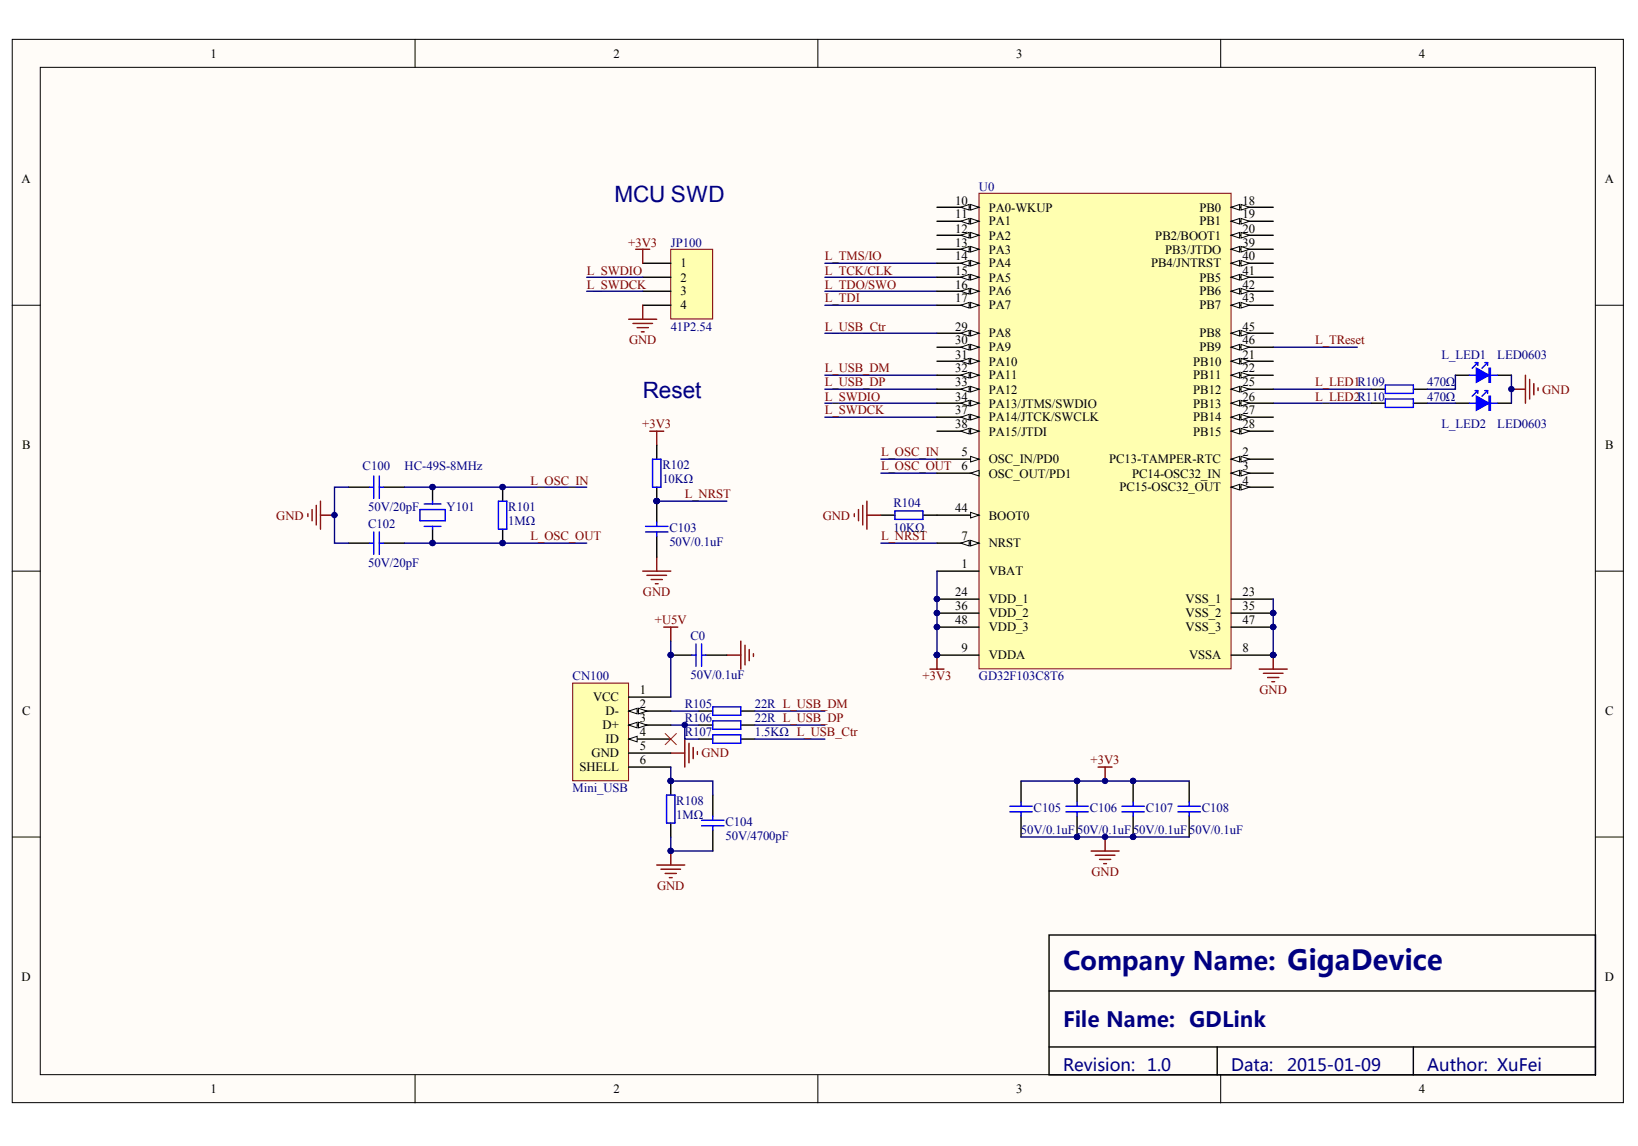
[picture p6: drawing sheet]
<svg xmlns="http://www.w3.org/2000/svg" width="289mm" height="202mm" viewBox="0 0 289 202" stroke-linecap="round" stroke-linejoin="round" font-family="sans-serif">
<defs><g id="words">
<text font-size="4.5" fill="#000080" x="187.5" y="171.1">Company Name: GigaDevice</text>
<g font-size="4" fill="#000080">
<text x="108.4" y="35.7">MCU SWD</text>
<text x="113.4" y="70.3">Reset</text>
</g>
<text font-size="3.7" fill="#000080" x="187.5" y="181.2">File Name: GDLink</text>
<g font-size="3" fill="#000080">
<text x="187.5" y="188.8">Revision:</text>
<text x="202.3" y="188.8">1.0</text>
<text x="217.2" y="188.8">Data:</text>
<text x="227.1" y="188.8">2015-01-09</text>
<text x="251.7" y="188.8">Author: XuFei</text>
</g>
<g font-size="2.2">
<text x="37.1" y="10.1">1</text>
<text x="108.2" y="10.1">2</text>
<text x="179.2" y="10.1">3</text>
<text x="250.3" y="10.1">4</text>
<text x="3.8" y="32.4">A</text>
<text x="283.1" y="32.4">A</text>
<text x="168.5" y="36.1">10</text>
<text x="168.5" y="38.5">11</text>
<text x="168.5" y="41">12</text>
<text x="174.4" y="37.3">PA0-WKUP</text>
<text x="174.4" y="39.8">PA1</text>
<text x="211.6" y="37.3">PB0</text>
<text x="211.6" y="39.8">PB1</text>
<text x="219.2" y="36.1">18</text>
<text x="219.2" y="38.5">19</text>
<text x="219.2" y="41">20</text>
<text x="120.1" y="47.2">1</text>
<text x="168.5" y="43.5">13</text>
<text x="168.5" y="45.9">14</text>
<text x="174.4" y="42.3">PA2</text>
<text x="174.4" y="44.7">PA3</text>
<text x="174.4" y="47.2">PA4</text>
<text x="203" y="47.2">PB4/JNTRST</text>
<text x="203.8" y="42.3">PB2/BOOT1</text>
<text x="205.5" y="44.7">PB3/JTDO</text>
<text x="219.2" y="43.5">39</text>
<text x="219.2" y="45.9">40</text>
<text x="120.1" y="49.7">2</text>
<text x="120.1" y="52.1">3</text>
<text x="168.5" y="48.4">15</text>
<text x="168.5" y="50.9">16</text>
<text x="168.5" y="53.3">17</text>
<text x="174.4" y="49.7">PA5</text>
<text x="174.4" y="52.1">PA6</text>
<text x="211.6" y="49.7">PB5</text>
<text x="211.6" y="52.1">PB6</text>
<text x="219.2" y="48.4">41</text>
<text x="219.2" y="50.9">42</text>
<text x="219.2" y="53.3">43</text>
<text x="120.1" y="54.6">4</text>
<text x="168.5" y="58.3">29</text>
<text x="174.4" y="54.6">PA7</text>
<text x="174.4" y="59.5">PA8</text>
<text x="211.6" y="54.6">PB7</text>
<text x="211.6" y="59.5">PB8</text>
<text x="219.2" y="58.3">45</text>
<text x="168.5" y="60.8">30</text>
<text x="168.5" y="63.2">31</text>
<text x="168.5" y="65.7">32</text>
<text x="174.4" y="62">PA9</text>
<text x="174.4" y="64.5">PA10</text>
<text x="210.5" y="64.5">PB10</text>
<text x="211.6" y="62">PB9</text>
<text x="219.2" y="60.8">46</text>
<text x="219.2" y="63.2">21</text>
<text x="219.2" y="65.7">22</text>
<text x="168.5" y="68.2">33</text>
<text x="168.5" y="70.7">34</text>
<text x="174.4" y="66.9">PA11</text>
<text x="174.4" y="69.4">PA12</text>
<text x="174.4" y="71.9">PA13/JTMS/SWDIO</text>
<text x="210.5" y="66.9">PB11</text>
<text x="210.5" y="69.4">PB12</text>
<text x="210.5" y="71.9">PB13</text>
<text x="219.2" y="68.2">25</text>
<text x="219.2" y="70.7">26</text>
<text x="168.5" y="73.1">37</text>
<text x="168.5" y="75.6">38</text>
<text x="174.4" y="74.3">PA14/JTCK/SWCLK</text>
<text x="174.4" y="76.8">PA15/JTDI</text>
<text x="210.5" y="74.3">PB14</text>
<text x="210.5" y="76.8">PB15</text>
<text x="219.2" y="73.1">27</text>
<text x="219.2" y="75.6">28</text>
<text x="3.9" y="79.3">B</text>
<text x="169.6" y="80.5">5</text>
<text x="169.6" y="83">6</text>
<text x="174.4" y="81.7">OSC_IN/PD0</text>
<text x="195.6" y="81.7">PC13-TAMPER-RTC</text>
<text x="219.2" y="80.5">2</text>
<text x="219.2" y="83">3</text>
<text x="283.2" y="79.3">B</text>
<text x="174.4" y="84.2">OSC_OUT/PD1</text>
<text x="197.5" y="86.7">PC15-OSC32_OUT</text>
<text x="199.7" y="84.2">PC14-OSC32_IN</text>
<text x="219.2" y="85.5">4</text>
<text x="168.5" y="90.4">44</text>
<text x="169.6" y="95.3">7</text>
<text x="174.4" y="91.6">BOOT0</text>
<text x="169.6" y="100.3">1</text>
<text x="174.4" y="96.5">NRST</text>
<text x="174.4" y="101.5">VBAT</text>
<text x="168.5" y="105.2">24</text>
<text x="168.5" y="107.7">36</text>
<text x="174.4" y="106.4">VDD_1</text>
<text x="209.1" y="106.4">VSS_1</text>
<text x="219.2" y="105.2">23</text>
<text x="219.2" y="107.7">35</text>
<text x="168.5" y="110.1">48</text>
<text x="174.4" y="108.9">VDD_2</text>
<text x="174.4" y="111.4">VDD_3</text>
<text x="209.1" y="108.9">VSS_2</text>
<text x="209.1" y="111.4">VSS_3</text>
<text x="219.2" y="110.1">47</text>
<text x="169.6" y="115.1">9</text>
<text x="174.4" y="116.3">VDDA</text>
<text x="209.8" y="116.3">VSSA</text>
<text x="219.2" y="115.1">8</text>
<text x="104.6" y="123.7">VCC</text>
<text x="112.9" y="122.5">1</text>
<text x="112.9" y="124.9">2</text>
<text x="3.9" y="126.2">C</text>
<text x="106.3" y="128.7">D+</text>
<text x="106.8" y="126.2">D-</text>
<text x="106.8" y="131.1">ID</text>
<text x="112.9" y="127.4">3</text>
<text x="112.9" y="129.9">4</text>
<text x="283.2" y="126.2">C</text>
<text x="102.2" y="136.1">SHELL</text>
<text x="104.3" y="133.6">GND</text>
<text x="112.9" y="132.3">5</text>
<text x="112.9" y="134.8">6</text>
<text x="3.8" y="173.1">D</text>
<text x="283.1" y="173.1">D</text>
<text x="37.1" y="192.8">1</text>
<text x="108.2" y="192.8">2</text>
<text x="179.2" y="192.8">3</text>
<text x="250.3" y="192.8">4</text>
</g>
<g font-size="2.2" fill="#000080">
<text x="172.7" y="33.6">U0</text>
<text x="118.3" y="43.5">JP100</text>
<text x="118.3" y="58.3">4¡Á1P2.54</text>
<text x="254.2" y="63.2">L_LED1</text>
<text x="264.1" y="63.2">LED0603</text>
<text x="251.7" y="68.2">470Ω</text>
<text x="251.7" y="70.7">470Ω</text>
<text x="254.2" y="75.6">L_LED2</text>
<text x="264.1" y="75.6">LED0603</text>
<text x="64" y="83">C100</text>
<text x="71.4" y="83">HC-49S-8MHz</text>
<text x="116.8" y="82.8">R102</text>
<text x="116.8" y="85.2">10KΩ</text>
<text x="157.6" y="89.4">R104</text>
<text x="64.9" y="90.2">50V/20pF</text>
<text x="64.9" y="93.1">C102</text>
<text x="78.8" y="90.2">Y101</text>
<text x="89.7" y="90.2">R101</text>
<text x="89.7" y="92.6">1MΩ</text>
<text x="118.1" y="93.8">C103</text>
<text x="157.6" y="93.8">10KΩ</text>
<text x="64.9" y="100">50V/20pF</text>
<text x="118.1" y="96.3">50V/0.1uF</text>
<text x="121.8" y="112.8">C0</text>
<text x="101" y="120">CN100</text>
<text x="121.8" y="119.8">50V/0.1uF</text>
<text x="172.7" y="120">GD32F103C8T6</text>
<text x="120.8" y="124.9">R105</text>
<text x="133.1" y="124.9">22R L_USB_DM</text>
<text x="120.8" y="127.4">R106</text>
<text x="120.8" y="129.9">R107</text>
<text x="133.1" y="127.4">22R L_USB_DP</text>
<text x="133.1" y="129.9">1.5KΩ L_USB_Ctr</text>
<text x="101" y="139.7">Mini_USB</text>
<text x="119.3" y="142">R108</text>
<text x="182.3" y="143.2">C105</text>
<text x="192.2" y="143.2">C106</text>
<text x="202.1" y="143.2">C107</text>
<text x="212" y="143.2">C108</text>
<text x="119.3" y="144.4">1MΩ</text>
<text x="128" y="145.7">C104</text>
<text x="128" y="148.2">50V/4700pF</text>
<text x="180.1" y="147.2">50V/0.1uF</text>
<text x="190" y="147.2">50V/0.1uF50V/0.1uF50V/0.1uF</text>
</g>
<g font-size="2.2" fill="#800000">
<text x="110.8" y="43.5">+3V3</text>
<text x="145.5" y="45.9">L_TMS/IO</text>
<text x="103.5" y="48.4">L_SWDIO</text>
<text x="103.5" y="50.9">L_SWDCK</text>
<text x="145.5" y="53.3">L_TDI</text>
<text x="145.5" y="50.9">L_TDO/SWO</text>
<text x="145.5" y="48.4">L_TCK/CLK</text>
<text x="145.5" y="58.3">L_USB_Ctr</text>
<text x="111" y="60.8">GND</text>
<text x="145.5" y="65.7">L_USB_DM</text>
<text x="232" y="60.8">L_TReset</text>
<text x="145.5" y="68.2">L_USB_DP</text>
<text x="145.5" y="70.7">L_SWDIO</text>
<text x="232" y="68.2">L_LED1R109</text>
<text x="232" y="70.7">L_LED2R110</text>
<text x="272" y="69.4">GND</text>
<text x="113.3" y="75.6">+3V3</text>
<text x="145.5" y="73.1">L_SWDCK</text>
<text x="155.4" y="80.5">L_OSC_IN</text>
<text x="155.4" y="83">L_OSC_OUT</text>
<text x="93.6" y="85.5">L_OSC_IN</text>
<text x="120.8" y="87.9">L_NRST</text>
<text x="48.7" y="91.6">GND</text>
<text x="93.6" y="95.3">L_OSC_OUT</text>
<text x="145.1" y="91.6">GND</text>
<text x="155.4" y="95.3">L_NRST</text>
<text x="113.4" y="105.2">GND</text>
<text x="115.5" y="110.1">+U5V</text>
<text x="162.7" y="120">+3V3</text>
<text x="222.2" y="122.5">GND</text>
<text x="123.7" y="133.6">GND</text>
<text x="192.4" y="134.8">+3V3</text>
<text x="192.5" y="154.6">GND</text>
<text x="115.9" y="157.1">GND</text>
</g>
</g></defs>
<g fill="#fffcf8" stroke="#000" stroke-width=".18">
<path d="M2.2 6.9h284.1v187.6h-284.1z"/>
<path d="M7.1 11.9h274.3v177.7h-274.3z"/>
</g>
<path d="M73.2 6.9v5M144.3 6.9v5M215.3 6.9v5M2.2 53.8h4.9M281.4 53.8h5M2.2 100.7h4.9M281.4 100.7h5M2.2 147.6h4.9M281.4 147.6h5M73.2 189.6v4.9M144.3 189.6v4.9M215.3 189.6v4.9" fill="none" stroke="#000" stroke-width=".18"/>
<g fill="none" stroke="#000" stroke-width=".25">
<path d="M115.8 78.5v2.5M61.5 85.9h3.7M61.5 95.8h3.7M67.7 85.9h3.7M67.7 95.8h3.7M76.3 85.9v2.5M76.3 93.3v2.5M88.7 85.9v2.5M88.7 93.3v2.5M115.8 85.9v6.2M115.8 94.6v3.7M155.4 90.9h2.5"/>
<path d="M162.8 90.9h2.5M180.1 137.8v3.7M190 137.8v3.7M199.9 137.8v3.7M209.8 137.8v3.7M180.1 143.9v3.7M190 143.9v3.7M199.9 143.9v3.7M209.8 143.9v3.7M185 164.9h96.4v24.7h-96.4zM185 174.8h96.4M185 184.7h96.4"/>
<path d="M214.7 184.7v4.9M249.3 184.7v4.9"/>
</g>
<path d="M224.6 61.2h14.8M224.6 68.7h17.3M224.6 71.1h17.3M61.5 85.9h-2.5v9.9h2.5M71.4 95.8h32.1M71.4 85.9h32.1M115.8 88.4h12.4M155.4 95.8h9.9M155.4 81h9.9M155.4 83.5h9.9" fill="none" stroke="#000080" stroke-width=".25"/>
<g fill="none" stroke="#00f" stroke-width=".25">
<path d="M65.2 85.9h.7M65.2 95.8h.7M65.9 84v3.9M65.9 93.8v4M66.9 85.9h.8M66.9 84v3.9M66.9 93.8v4M66.9 95.8h.8M74.1 89.9h4.4v2h-4.4zM74.8 88.9h3M74.8 92.8h3M76.3 88.4v.5"/>
<path d="M76.3 92.8v.5M87.9 88.4h1.5v4.9h-1.5zM113.9 92.8h3.9M113.9 93.8h3.9M115.1 81h1.5v4.9h-1.5zM115.8 92.1v.7M115.8 93.8v.8M157.9 90.1h4.9v1.5h-4.9zM178.1 142.2h4M178.1 143.2h4M180.1 141.5v.7M180.1 143.2v.7"/>
<path d="M188 142.2h4M188 143.2h4M190 141.5v.7M190 143.2v.7M197.9 142.2h3.9M197.9 143.2h3.9M199.9 141.5v.7M199.9 143.2v.7M207.8 142.2h3.9M207.8 143.2h3.9M209.8 141.5v.7M209.8 143.2v.7"/>
</g>
<g fill="#000080" stroke="#000080" stroke-width=".18">
<circle cx="76.3" cy="95.8" r=".48"/>
<circle cx="76.3" cy="85.9" r=".48"/>
<circle cx="59" cy="90.8" r=".48"/>
<circle cx="115.8" cy="88.4" r=".48"/>
<circle cx="190" cy="147.6" r=".48"/>
<circle cx="190" cy="137.7" r=".48"/>
<circle cx="199.9" cy="147.6" r=".48"/>
<circle cx="199.9" cy="137.7" r=".48"/>
<circle cx="88.7" cy="95.8" r=".48"/>
<circle cx="88.7" cy="85.9" r=".48"/>
<circle cx="194.9" cy="147.6" r=".48"/>
<circle cx="194.9" cy="137.7" r=".48"/>
<circle cx="224.6" cy="115.5" r=".48"/>
</g>
<g fill="none" stroke="#800000" stroke-width=".25">
<path d="M114.6 76.1h2.5M115.8 76.1v2.4M54.3 90.6v.5M55 89.9v2M55.8 89.1v3.5M56.5 88.4v4.9M56.5 90.9h2.5M115.8 98.3v2.4M150.7 90.6v.5M151.4 89.9v2M152.2 89.1v3.5M152.9 90.9h2.5"/>
<path d="M152.9 88.4v4.9M113.4 100.7h4.9M114.1 101.5h3.5M114.9 102.2h1.9M115.6 103h.5M222.1 118h5M222.9 118.8h3.4M223.6 119.5h2M224.6 115.6v2.4M193.7 135.3h2.5M194.9 135.3v2.5M224.3 120.2h.5"/>
<path d="M192.5 150.1h4.9M193.2 150.9h3.5M193.9 151.6h2M194.7 152.3h.5M194.9 147.6v2.5"/>
</g>
<path d="M118.3 44h7.4v12.3h-7.4z" fill="#ffffb0" stroke="#800000" stroke-width=".18"/>
<path d="M113.4 46.4h4.9M113.4 48.9h4.9M113.4 51.4h4.9M113.4 53.8h4.9" fill="none" stroke="#000" stroke-width=".25"/>
<path d="M110.9 56.3h4.9M111.6 57.1h3.5M112.1 44h2.5M112.4 57.8h2M113.1 58.5h.5M113.4 44v2.4M113.4 53.8v2.5M164 118h2.5M165.3 115.6v2.4" fill="none" stroke="#800000" stroke-width=".25"/>
<path d="M103.5 48.9h9.9M103.5 51.4h9.9M145.5 46.4h19.8M145.5 48.9h19.8M145.5 51.4h19.8M145.5 53.8h19.8M145.5 73.6h19.8M145.5 71.1h19.8M145.5 66.2h19.8M145.5 68.7h19.8M180.1 137.8h29.7M180.1 147.6h29.7" fill="none" stroke="#000080" stroke-width=".25"/>
<circle cx="165.3" cy="115.5" r=".48" fill="#000080" stroke="#000080" stroke-width=".18"/>
<path d="M172.7 34.1h44.4v83.9h-44.4z" fill="#ffffb0" stroke="#800000" stroke-width=".18"/>
<path d="M165.3 90.9h7.4" fill="none" stroke="#000" stroke-width=".25"/>
<path d="M171.2 90.4l1.5 .5-1.5 .5z" fill="#fffcf8" stroke="#000" stroke-width=".18"/>
<path d="M165.3 95.8h7.4" fill="none" stroke="#000" stroke-width=".25"/>
<g fill="#fffcf8" stroke="#000" stroke-width=".18">
<path d="M171.2 95.3l1.5 .5-1.5 .5z"/>
<path d="M169.5 95.8l1.5-.5v1z"/>
</g>
<path d="M165.3 81h7.4" fill="none" stroke="#000" stroke-width=".25"/>
<path d="M171.2 80.5l1.5 .5-1.5 .5z" fill="#fffcf8" stroke="#000" stroke-width=".18"/>
<path d="M165.3 83.5h7.4" fill="none" stroke="#000" stroke-width=".25"/>
<path d="M171.2 83.5l1.5-.5v1z" fill="#fffcf8" stroke="#000" stroke-width=".18"/>
<path d="M165.3 36.6h7.4" fill="none" stroke="#000" stroke-width=".25"/>
<g fill="#fffcf8" stroke="#000" stroke-width=".18">
<path d="M171.2 36.1l1.5 .5-1.5 .5z"/>
<path d="M169.5 36.6l1.5-.5v1z"/>
</g>
<path d="M165.3 39h7.4" fill="none" stroke="#000" stroke-width=".25"/>
<g fill="#fffcf8" stroke="#000" stroke-width=".18">
<path d="M171.2 38.5l1.5 .5-1.5 .5z"/>
<path d="M169.5 39l1.5-.5v1z"/>
</g>
<path d="M165.3 41.5h7.4" fill="none" stroke="#000" stroke-width=".25"/>
<g fill="#fffcf8" stroke="#000" stroke-width=".18">
<path d="M171.2 41l1.5 .5-1.5 .5z"/>
<path d="M169.5 41.5l1.5-.5v1z"/>
</g>
<path d="M165.3 44h7.4" fill="none" stroke="#000" stroke-width=".25"/>
<g fill="#fffcf8" stroke="#000" stroke-width=".18">
<path d="M171.2 43.5l1.5 .5-1.5 .5z"/>
<path d="M169.5 44l1.5-.5v1z"/>
</g>
<path d="M165.3 46.4h7.4" fill="none" stroke="#000" stroke-width=".25"/>
<g fill="#fffcf8" stroke="#000" stroke-width=".18">
<path d="M171.2 45.9l1.5 .5-1.5 .5z"/>
<path d="M169.5 46.4l1.5-.5v1z"/>
</g>
<path d="M165.3 48.9h7.4" fill="none" stroke="#000" stroke-width=".25"/>
<g fill="#fffcf8" stroke="#000" stroke-width=".18">
<path d="M171.2 48.4l1.5 .5-1.5 .5z"/>
<path d="M169.5 48.9l1.5-.5v1z"/>
</g>
<path d="M165.3 51.4h7.4" fill="none" stroke="#000" stroke-width=".25"/>
<g fill="#fffcf8" stroke="#000" stroke-width=".18">
<path d="M171.2 50.9l1.5 .5-1.5 .5z"/>
<path d="M169.5 51.4l1.5-.5v1z"/>
</g>
<path d="M165.3 53.8h7.4" fill="none" stroke="#000" stroke-width=".25"/>
<g fill="#fffcf8" stroke="#000" stroke-width=".18">
<path d="M171.2 53.3l1.5 .5-1.5 .5z"/>
<path d="M169.5 53.8l1.5-.5v1z"/>
</g>
<path d="M165.3 58.8h7.4" fill="none" stroke="#000" stroke-width=".25"/>
<g fill="#fffcf8" stroke="#000" stroke-width=".18">
<path d="M171.2 58.3l1.5 .5-1.5 .5z"/>
<path d="M169.5 58.8l1.5-.5v1z"/>
</g>
<path d="M165.3 61.2h7.4" fill="none" stroke="#000" stroke-width=".25"/>
<g fill="#fffcf8" stroke="#000" stroke-width=".18">
<path d="M171.2 60.8l1.5 .4-1.5 .5z"/>
<path d="M169.5 61.2l1.5-.4v.9z"/>
</g>
<path d="M165.3 63.7h7.4" fill="none" stroke="#000" stroke-width=".25"/>
<g fill="#fffcf8" stroke="#000" stroke-width=".18">
<path d="M171.2 63.2l1.5 .5-1.5 .5z"/>
<path d="M169.5 63.7l1.5-.5v1z"/>
</g>
<path d="M165.3 66.2h7.4" fill="none" stroke="#000" stroke-width=".25"/>
<g fill="#fffcf8" stroke="#000" stroke-width=".18">
<path d="M171.2 65.7l1.5 .5-1.5 .5z"/>
<path d="M169.5 66.2l1.5-.5v1z"/>
</g>
<path d="M165.3 68.7h7.4" fill="none" stroke="#000" stroke-width=".25"/>
<g fill="#fffcf8" stroke="#000" stroke-width=".18">
<path d="M171.2 68.2l1.5 .5-1.5 .4z"/>
<path d="M169.5 68.7l1.5-.5v.9z"/>
</g>
<path d="M165.3 71.1h7.4" fill="none" stroke="#000" stroke-width=".25"/>
<g fill="#fffcf8" stroke="#000" stroke-width=".18">
<path d="M171.2 70.6l1.5 .5-1.5 .5z"/>
<path d="M169.5 71.1l1.5-.5v1z"/>
</g>
<path d="M165.3 73.6h7.4" fill="none" stroke="#000" stroke-width=".25"/>
<g fill="#fffcf8" stroke="#000" stroke-width=".18">
<path d="M171.2 73.1l1.5 .5-1.5 .5z"/>
<path d="M169.5 73.6l1.5-.5v1z"/>
</g>
<path d="M165.3 76.1h7.4" fill="none" stroke="#000" stroke-width=".25"/>
<g fill="#fffcf8" stroke="#000" stroke-width=".18">
<path d="M171.2 75.6l1.5 .5-1.5 .5z"/>
<path d="M169.5 76.1l1.5-.5v1z"/>
</g>
<path d="M217.2 36.6h7.4" fill="none" stroke="#000" stroke-width=".25"/>
<g fill="#fffcf8" stroke="#000" stroke-width=".18">
<path d="M217.2 36.6l1.5-.5v1z"/>
<path d="M218.9 36.1l1.5 .5-1.5 .5z"/>
</g>
<path d="M217.2 39h7.4" fill="none" stroke="#000" stroke-width=".25"/>
<g fill="#fffcf8" stroke="#000" stroke-width=".18">
<path d="M217.2 39l1.5-.5v1z"/>
<path d="M218.9 38.5l1.5 .5-1.5 .5z"/>
</g>
<path d="M217.2 41.5h7.4" fill="none" stroke="#000" stroke-width=".25"/>
<g fill="#fffcf8" stroke="#000" stroke-width=".18">
<path d="M217.2 41.5l1.5-.5v1z"/>
<path d="M218.9 41l1.5 .5-1.5 .5z"/>
</g>
<path d="M217.2 44h7.4" fill="none" stroke="#000" stroke-width=".25"/>
<g fill="#fffcf8" stroke="#000" stroke-width=".18">
<path d="M217.2 44l1.5-.5v1z"/>
<path d="M218.9 43.5l1.5 .5-1.5 .5z"/>
</g>
<path d="M217.2 46.4h7.4" fill="none" stroke="#000" stroke-width=".25"/>
<g fill="#fffcf8" stroke="#000" stroke-width=".18">
<path d="M217.2 46.4l1.5-.5v1z"/>
<path d="M218.9 45.9l1.5 .5-1.5 .5z"/>
</g>
<path d="M217.2 48.9h7.4" fill="none" stroke="#000" stroke-width=".25"/>
<g fill="#fffcf8" stroke="#000" stroke-width=".18">
<path d="M217.2 48.9l1.5-.5v1z"/>
<path d="M218.9 48.4l1.5 .5-1.5 .5z"/>
</g>
<path d="M217.2 51.4h7.4" fill="none" stroke="#000" stroke-width=".25"/>
<g fill="#fffcf8" stroke="#000" stroke-width=".18">
<path d="M217.2 51.4l1.5-.5v1z"/>
<path d="M218.9 50.9l1.5 .5-1.5 .5z"/>
</g>
<path d="M217.2 53.8h7.4" fill="none" stroke="#000" stroke-width=".25"/>
<g fill="#fffcf8" stroke="#000" stroke-width=".18">
<path d="M217.2 53.8l1.5-.5v1z"/>
<path d="M218.9 53.3l1.5 .5-1.5 .5z"/>
</g>
<path d="M217.2 58.8h7.4" fill="none" stroke="#000" stroke-width=".25"/>
<g fill="#fffcf8" stroke="#000" stroke-width=".18">
<path d="M217.2 58.8l1.5-.5v1z"/>
<path d="M218.9 58.3l1.5 .5-1.5 .5z"/>
</g>
<path d="M217.2 61.2h7.4" fill="none" stroke="#000" stroke-width=".25"/>
<g fill="#fffcf8" stroke="#000" stroke-width=".18">
<path d="M217.2 61.2l1.5-.4v.9z"/>
<path d="M218.9 60.8l1.5 .4-1.5 .5z"/>
</g>
<path d="M217.2 63.7h7.4" fill="none" stroke="#000" stroke-width=".25"/>
<g fill="#fffcf8" stroke="#000" stroke-width=".18">
<path d="M217.2 63.7l1.5-.5v1z"/>
<path d="M218.9 63.2l1.5 .5-1.5 .5z"/>
</g>
<path d="M217.2 66.2h7.4" fill="none" stroke="#000" stroke-width=".25"/>
<g fill="#fffcf8" stroke="#000" stroke-width=".18">
<path d="M217.2 66.2l1.5-.5v1z"/>
<path d="M218.9 65.7l1.5 .5-1.5 .5z"/>
</g>
<path d="M217.2 68.7h7.4" fill="none" stroke="#000" stroke-width=".25"/>
<g fill="#fffcf8" stroke="#000" stroke-width=".18">
<path d="M217.2 68.7l1.5-.5v.9z"/>
<path d="M218.9 68.2l1.5 .5-1.5 .4z"/>
</g>
<path d="M217.2 71.1h7.4" fill="none" stroke="#000" stroke-width=".25"/>
<g fill="#fffcf8" stroke="#000" stroke-width=".18">
<path d="M217.2 71.1l1.5-.5v1z"/>
<path d="M218.9 70.6l1.5 .5-1.5 .5z"/>
</g>
<path d="M217.2 73.6h7.4" fill="none" stroke="#000" stroke-width=".25"/>
<g fill="#fffcf8" stroke="#000" stroke-width=".18">
<path d="M217.2 73.6l1.5-.5v1z"/>
<path d="M218.9 73.1l1.5 .5-1.5 .5z"/>
</g>
<path d="M217.2 76.1h7.4" fill="none" stroke="#000" stroke-width=".25"/>
<g fill="#fffcf8" stroke="#000" stroke-width=".18">
<path d="M217.2 76.1l1.5-.5v1z"/>
<path d="M218.9 75.6l1.5 .5-1.5 .5z"/>
</g>
<path d="M217.2 81h7.4" fill="none" stroke="#000" stroke-width=".25"/>
<g fill="#fffcf8" stroke="#000" stroke-width=".18">
<path d="M217.2 81l1.5-.5v1z"/>
<path d="M218.9 80.5l1.5 .5-1.5 .5z"/>
</g>
<path d="M217.2 83.5h7.4" fill="none" stroke="#000" stroke-width=".25"/>
<g fill="#fffcf8" stroke="#000" stroke-width=".18">
<path d="M217.2 83.5l1.5-.5v1z"/>
<path d="M218.9 83l1.5 .5-1.5 .5z"/>
</g>
<path d="M217.2 85.9h7.4" fill="none" stroke="#000" stroke-width=".25"/>
<g fill="#fffcf8" stroke="#000" stroke-width=".18">
<path d="M217.2 85.9l1.5-.5v1z"/>
<path d="M218.9 85.4l1.5 .5-1.5 .5z"/>
</g>
<g fill="none" stroke="#000" stroke-width=".25">
<path d="M241.9 71.1h2.5M241.9 68.7h2.5M249.3 71.1h2.5M249.3 68.7h2.5M256.7 66.2h2.5M256.7 71.1h2.5M264.1 66.2h2.5M264.1 71.1h2.5M165.3 100.7h7.4M165.3 105.7h7.4M165.3 108.1h7.4M165.3 110.6h7.4"/>
<path d="M165.3 115.6h7.4M217.2 105.7h7.4M217.2 108.1h7.4M217.2 110.6h7.4M217.2 115.6h7.4M118.3 137.8v2.4M123.3 125.4h2.4M123.3 127.9h2.4M123.3 130.4h2.4M130.7 125.4h2.4M130.7 127.9h2.4M130.7 130.4h2.4"/>
<path d="M118.3 145.2v2.4M125.7 140.2v3.7M125.7 146.4v3.7"/>
</g>
<g fill="#000080" stroke="#000080" stroke-width=".18">
<circle cx="165.3" cy="105.7" r=".48"/>
<circle cx="165.3" cy="108.1" r=".48"/>
<circle cx="165.3" cy="110.6" r=".48"/>
<circle cx="165.3" cy="115.5" r=".48"/>
<circle cx="224.6" cy="108.1" r=".48"/>
<circle cx="224.6" cy="110.6" r=".48"/>
<circle cx="224.6" cy="115.5" r=".48"/>
<circle cx="266.6" cy="68.6" r=".48"/>
<circle cx="118.3" cy="137.7" r=".48"/>
<circle cx="118.3" cy="150.1" r=".48"/>
<circle cx="120.8" cy="127.9" r=".48"/>
</g>
<g fill="none" stroke="#000080" stroke-width=".25">
<path d="M145.5 58.8h19.8M251.8 71.1h4.9M256.7 66.2v2.5h-4.9M266.6 66.2v4.9M165.3 100.7v14.9M224.6 105.7v9.9M118.3 125.4h5M118.3 127.9h5M120.8 127.9v2.5h2.5M133.1 125.4h12.4M133.1 127.9h12.4M133.1 130.4h12.4"/>
<path d="M118.3 147.6v2.5h7.4"/>
</g>
<g fill="#00f" stroke="#00f" stroke-width=".25">
<path d="M260.4 65l2.2 1.2-2.2 1.2z"/>
<path d="M260.4 69.9l2.2 1.2-2.2 1.3z"/>
<path d="M262.6 65h.3v2.4h-.3z" fill-rule="evenodd"/>
<path d="M262.6 69.9h.3v2.5h-.3z" fill-rule="evenodd"/>
</g>
<g fill="none" stroke="#00f" stroke-width=".25">
<path d="M244.4 67.9h4.9v1.5h-4.9zM244.4 70.4h4.9v1.5h-4.9zM259.2 66.2h1.2M259.2 71.1h1.2M260.2 64h.5M260.2 68.9h.5M260.7 64l-1 1M260.7 64v.5M260.7 68.9v.5M260.7 68.9l-1 1M261.9 64h.5M261.9 68.9h.5"/>
<path d="M262.4 64l-1 1M262.4 64v.5M262.4 68.9v.5M262.4 68.9l-1 1M262.9 66.2h1.2M262.9 71.1h1.2M125.7 124.7h5v1.5h-5zM125.7 127.2h5v1.4h-5zM125.7 129.6h5v1.5h-5zM117.6 140.2h1.5v5h-1.5zM123.8 144.7h3.9M123.8 145.7h3.9"/>
<path d="M125.7 143.9v.8M125.7 145.7v.7"/>
</g>
<g fill="none" stroke="#800000" stroke-width=".25">
<path d="M266.6 68.7h2.5M269.1 66.2v4.9M269.8 66.9v3.5M270.6 67.7v1.9M271.3 68.4v.5M118.3 132.8h2.5M120.8 130.4v4.9M121.5 131.1v3.5M122.3 131.8v2M123 132.6v.5M115.8 152.6h5M116.6 153.3h3.4"/>
<path d="M117.3 154.1h2M118.1 154.8h.5M118.3 150.1v2.5"/>
</g>
<path d="M101 120.5h9.9v17.2h-9.9z" fill="#ffffb0" stroke="#800000" stroke-width=".18"/>
<path d="M110.9 123h7.4M110.9 125.4h7.4" fill="none" stroke="#000" stroke-width=".25"/>
<g fill="#fffcf8" stroke="#000" stroke-width=".18">
<path d="M110.9 125.4l1.5-.5v1z"/>
<path d="M112.6 124.9l1.5 .5-1.5 .5z"/>
</g>
<path d="M110.9 127.9h7.4" fill="none" stroke="#000" stroke-width=".25"/>
<g fill="#fffcf8" stroke="#000" stroke-width=".18">
<path d="M110.9 127.9l1.5-.5v1z"/>
<path d="M112.6 127.4l1.5 .5-1.5 .5z"/>
</g>
<path d="M110.9 130.4h7.4" fill="none" stroke="#000" stroke-width=".25"/>
<path d="M110.9 130.4l1.5-.5v1z" fill="#fffcf8" stroke="#000" stroke-width=".18"/>
<path d="M118.3 115.6h3.7M124.5 115.6h3.7M110.9 132.8h7.4M110.9 135.3h7.4" fill="none" stroke="#000" stroke-width=".25"/>
<path d="M118.3 113.1v9.9M118.3 135.3v2.5h7.4v2.4" fill="none" stroke="#000080" stroke-width=".25"/>
<g fill="#000080" stroke="#000080" stroke-width=".18">
<circle cx="118.3" cy="137.7" r=".48"/>
<circle cx="118.3" cy="115.5" r=".48"/>
</g>
<path d="M117.3 129.4l2 2M119.3 129.4l-2 2" fill="none" stroke="#f00" stroke-width=".18"/>
<path d="M117.1 110.6h2.5M118.3 110.6v2.5M128.2 115.6h2.5M130.7 113.1v4.9M131.4 113.8v3.5M132.2 114.6v1.9M132.9 115.3v.5" fill="none" stroke="#800000" stroke-width=".25"/>
<path d="M122 115.6h.8M122.8 113.6v3.9M123.8 115.6h.7M123.8 113.6v3.9" fill="none" stroke="#00f" stroke-width=".25"/>
<use href="#words"/>
</svg>
